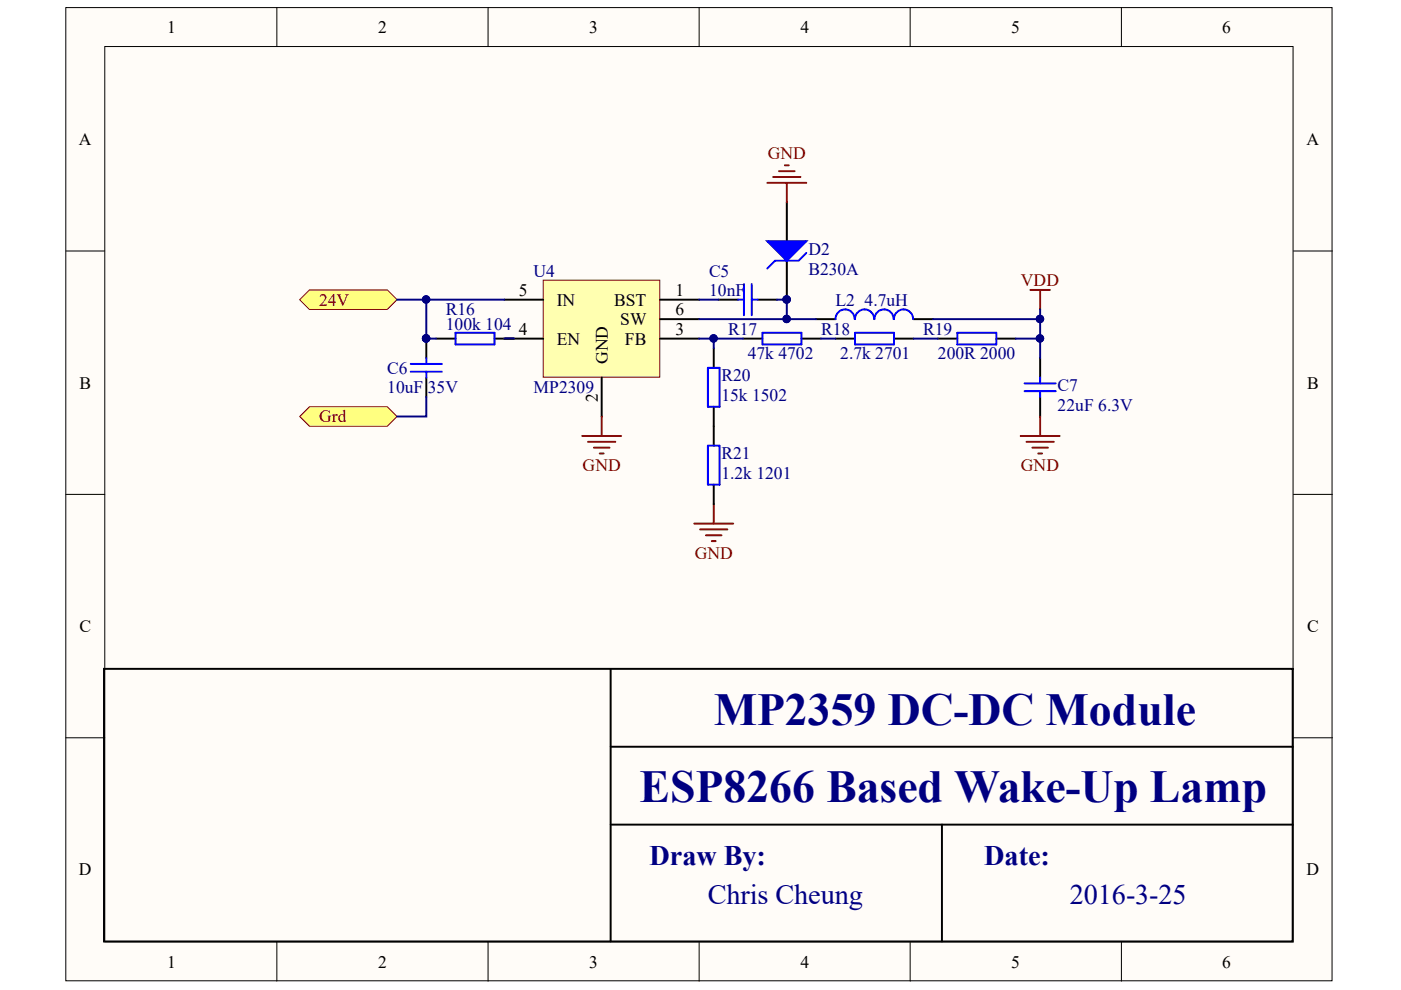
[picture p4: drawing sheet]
<svg xmlns="http://www.w3.org/2000/svg" width="297mm" height="210mm" viewBox="0 0 297 210" stroke-linecap="round" stroke-linejoin="round" font-family="sans-serif">
<defs><g id="words">
<g font-size="9.7" fill="#000080">
<text x="151.3" y="153.8">MP2359 DC-DC Module</text>
<text x="135.6" y="170">ESP8266 Based Wake-Up Lamp</text>
</g>
<g font-size="6" fill="#000080">
<text x="137.7" y="183.4">Draw By:</text>
<text x="208.7" y="183.4">Date:</text>
<text x="150.1" y="191.7">Chris Cheung</text>
<text x="226.9" y="191.7">2016-3-25</text>
</g>
<g font-size="3.7">
<text x="35.4" y="7">1</text>
<text x="80.2" y="7">2</text>
<text x="124.9" y="7">3</text>
<text x="169.7" y="7">4</text>
<text x="214.4" y="7">5</text>
<text x="259.1" y="7">6</text>
<text x="16.7" y="30.8">A</text>
<text x="277" y="30.8">A</text>
<text x="110" y="62.7">5</text>
<text x="118" y="64.8">IN</text>
<text x="130.2" y="64.8">BST</text>
<text x="143.2" y="62.7">1</text>
<text x="110" y="71">4</text>
<text x="131.5" y="68.9">SW</text>
<text x="143.2" y="71">3</text>
<text x="143.2" y="66.8">6</text>
<text x="118" y="73.1">EN</text>
<text x="128.9" y="77.1" transform="rotate(-90 128.9 77.1)">GND</text>
<text x="132.5" y="73.1">FB</text>
<text x="16.8" y="82.4">B</text>
<text x="277.2" y="82.4">B</text>
<text x="126.7" y="85.3" transform="rotate(-90 126.7 85.3)">2</text>
<text x="16.8" y="133.9">C</text>
<text x="277.2" y="133.9">C</text>
<text x="16.7" y="185.6">D</text>
<text x="277" y="185.6">D</text>
<text x="35.4" y="205.2">1</text>
<text x="80.2" y="205.2">2</text>
<text x="124.9" y="205.2">3</text>
<text x="169.7" y="205.2">4</text>
<text x="214.4" y="205.2">5</text>
<text x="259.1" y="205.2">6</text>
</g>
<g font-size="3.7" fill="#800000">
<text x="162.8" y="33.8">GND</text>
<text x="67.6" y="64.8">24V</text>
<text x="216.5" y="60.7">VDD</text>
<text x="67.6" y="89.6">Grd</text>
<text x="123.5" y="99.9">GND</text>
<text x="216.5" y="99.9">GND</text>
<text x="147.3" y="118.5">GND</text>
</g>
<g font-size="3.7" fill="#000080">
<text x="113.1" y="58.6">U4</text>
<text x="150.3" y="58.6">C5</text>
<text x="171.4" y="54.1">D2</text>
<text x="171.4" y="58.2">B230A</text>
<text x="150.3" y="62.7">10nF</text>
<text x="177.1" y="64.8">L2</text>
<text x="183.3" y="64.8">4.7uH</text>
<text x="94.5" y="66.8">R16</text>
<text x="94.5" y="70">100k 104</text>
<text x="154.4" y="71">R17</text>
<text x="174.1" y="71">R18</text>
<text x="195.7" y="71">R19</text>
<text x="158.5" y="76.1">47k 4702</text>
<text x="178.1" y="76.1">2.7k 2701</text>
<text x="198.9" y="76.1">200R 2000</text>
<text x="82.1" y="83.4">10uF</text>
<text x="82.1" y="79.3">C6</text>
<text x="90.7" y="83.4">35V</text>
<text x="113.1" y="83.4">MP2309</text>
<text x="153" y="80.9">R20</text>
<text x="224.2" y="83">C7</text>
<text x="153" y="85">15k 1502</text>
<text x="224.2" y="87.1">22uF 6.3V</text>
<text x="153" y="97.4">R21</text>
<text x="153" y="101.6">1.2k 1201</text>
</g>
</g></defs>
<g fill="#fffcf8" stroke="#000" stroke-width=".21">
<path d="M14 1.6h268.4v206.4h-268.4z"/>
<path d="M22.2 9.9h252v189.8h-252z"/>
</g>
<g fill="none" stroke="#000" stroke-width=".21">
<path d="M58.7 1.6v8.3M103.5 1.6v8.3M148.2 1.6v8.3M193 1.6v8.3M237.8 1.6v8.3M14 53.2h8.2M274.2 53.2h8.3M14 104.8h8.2M274.2 104.8h8.3M14 156.4h8.2M274.2 156.4h8.3M58.7 199.8v8.2"/>
<path d="M103.5 199.8v8.2M148.2 199.8v8.2M193 199.8v8.2M237.8 199.8v8.2"/>
</g>
<path d="M115.2 59.4h24.7v20.6h-24.7z" fill="#ffffb0" stroke="#800000" stroke-width=".21"/>
<path d="M166.8 42.9v8.3M166.8 55.3v8.2M90.4 71.8v4.1M106.9 63.5h8.3M106.9 71.8h8.3M140 63.5h8.2M140 71.8h8.2M140 67.7h8.2M152.4 63.5h4.1M160.6 63.5h4.2M90.4 80.1v4.1M127.6 80.1v8.2" fill="none" stroke="#000" stroke-width=".41"/>
<g fill="#000080" stroke="#000080" stroke-width=".21">
<circle cx="90.3" cy="71.8" r=".78"/>
<circle cx="166.8" cy="63.5" r=".78"/>
</g>
<path d="M87.1 77.2h6.6M87.1 78.8h6.6M90.4 75.9v1.3M90.4 78.8v1.3M156.5 63.5h1.2M157.7 60.2v6.6M159.4 60.2v6.6M159.4 63.5h1.2" fill="none" stroke="#00f" stroke-width=".41"/>
<path d="M123.4 92.4h8.3M124.7 93.7h5.8M125.9 94.9h3.3M127.2 96.2h.8M127.6 88.3v4.1" fill="none" stroke="#800000" stroke-width=".41"/>
<path d="M162.7 51.2h8.3l-4.2 4.1z" fill="#00f"/>
<path d="M162.7 51.2h8.3l-4.2 4.1zM171 53.6l-1.7 1.7h-5l-1.6 1.6M181.2 67.7a2.02 2.02 0 0 0-2-2.1 2.02 2.02 0 0 0-2.1 2.1M185.3 67.7a2.02 2.02 0 0 0-2-2.1 2.02 2.02 0 0 0-2 2.1M189.5 67.7a2.02 2.02 0 0 0-2.1-2.1 2.02 2.02 0 0 0-2 2.1M193.6 67.7a2.02 2.02 0 0 0-2-2.1 2.02 2.02 0 0 0-2.1 2.1M217.2 81.3h6.6M217.2 82.9h6.6M220.5 80.1v1.2M220.5 82.9v1.3" fill="none" stroke="#00f" stroke-width=".41"/>
<circle cx="166.8" cy="63.5" r=".78" fill="#000080" stroke="#000080" stroke-width=".21"/>
<g fill="none" stroke="#800000" stroke-width=".41">
<path d="M162.7 38.8h8.3M163.9 37.5h5.8M165.2 36.3h3.3M166.4 35.1h.8M166.8 38.8v4.1M218.5 61.5h4.1M220.5 61.5v4.1M216.4 92.4h8.3M217.6 93.7h5.8M218.9 94.9h3.3M220.1 96.2h.8M220.5 88.3v4.1"/>
<path d="M147.2 111h8.3M148.4 112.3h5.8M149.7 113.5h3.3M150.9 114.7h.8M151.3 106.9v4.1"/>
</g>
<path d="M173 67.7h4.1M193.7 67.7h4.1M220.5 75.9v4.2M220.5 84.2v4.1M22 141.8h252.1v57.8h-252.1zM129.5 141.8v57.8M129.5 158.3h144.6M129.5 174.8h144.6M199.7 174.8v24.8" fill="none" stroke="#000" stroke-width=".41"/>
<g fill="#ffff80" stroke="#800000" stroke-width=".21">
<path d="M63.5 63.5l2.1-2h16.5l2.1 2-2.1 2.1h-16.5z" fill-rule="evenodd"/>
<path d="M63.5 88.3l2.1-2.1h16.5l2.1 2.1-2.1 2.1h-16.5z" fill-rule="evenodd"/>
</g>
<path d="M92.5 71.8h4.1M104.8 71.8h4.2M151.3 73.9v4.1M157.5 71.8h4.2M169.9 71.8h4.1M177.1 71.8h4.2M189.5 71.8h4.2M198.8 71.8h4.2M211.2 71.8h4.2M151.3 86.2v8.3M151.3 102.8v4.1" fill="none" stroke="#000" stroke-width=".41"/>
<path d="M96.6 70.6h8.2v2.4h-8.2zM150.1 78h2.5v8.2h-2.5zM161.7 70.6h8.2v2.4h-8.2zM181.3 70.6h8.2v2.4h-8.2zM203 70.6h8.2v2.4h-8.2zM150.1 94.5h2.5v8.3h-2.5z" fill="none" stroke="#00f" stroke-width=".41"/>
<g fill="none" stroke="#000080" stroke-width=".41">
<path d="M84.2 63.5h22.7M90.4 63.5v8.3h2.1M106.9 71.8h2.1M148.2 67.7h24.8M148.2 71.8h9.3M148.2 63.5h4.2M151.3 71.8v2.1M164.8 63.5h2v4.2M174 71.8h3.1M193.7 71.8h5.1M197.8 67.7h22.7M220.5 65.6v6.2h-5.1"/>
<path d="M220.5 71.8v4.1M90.4 84.2v4.1h-6.2"/>
</g>
<g fill="#000080" stroke="#000080" stroke-width=".21">
<circle cx="166.8" cy="67.6" r=".78"/>
<circle cx="166.8" cy="63.5" r=".78"/>
<circle cx="220.5" cy="71.8" r=".78"/>
<circle cx="220.5" cy="67.6" r=".78"/>
<circle cx="90.3" cy="71.8" r=".78"/>
<circle cx="90.3" cy="63.5" r=".78"/>
<circle cx="151.3" cy="71.8" r=".78"/>
</g>
<use href="#words"/>
</svg>
